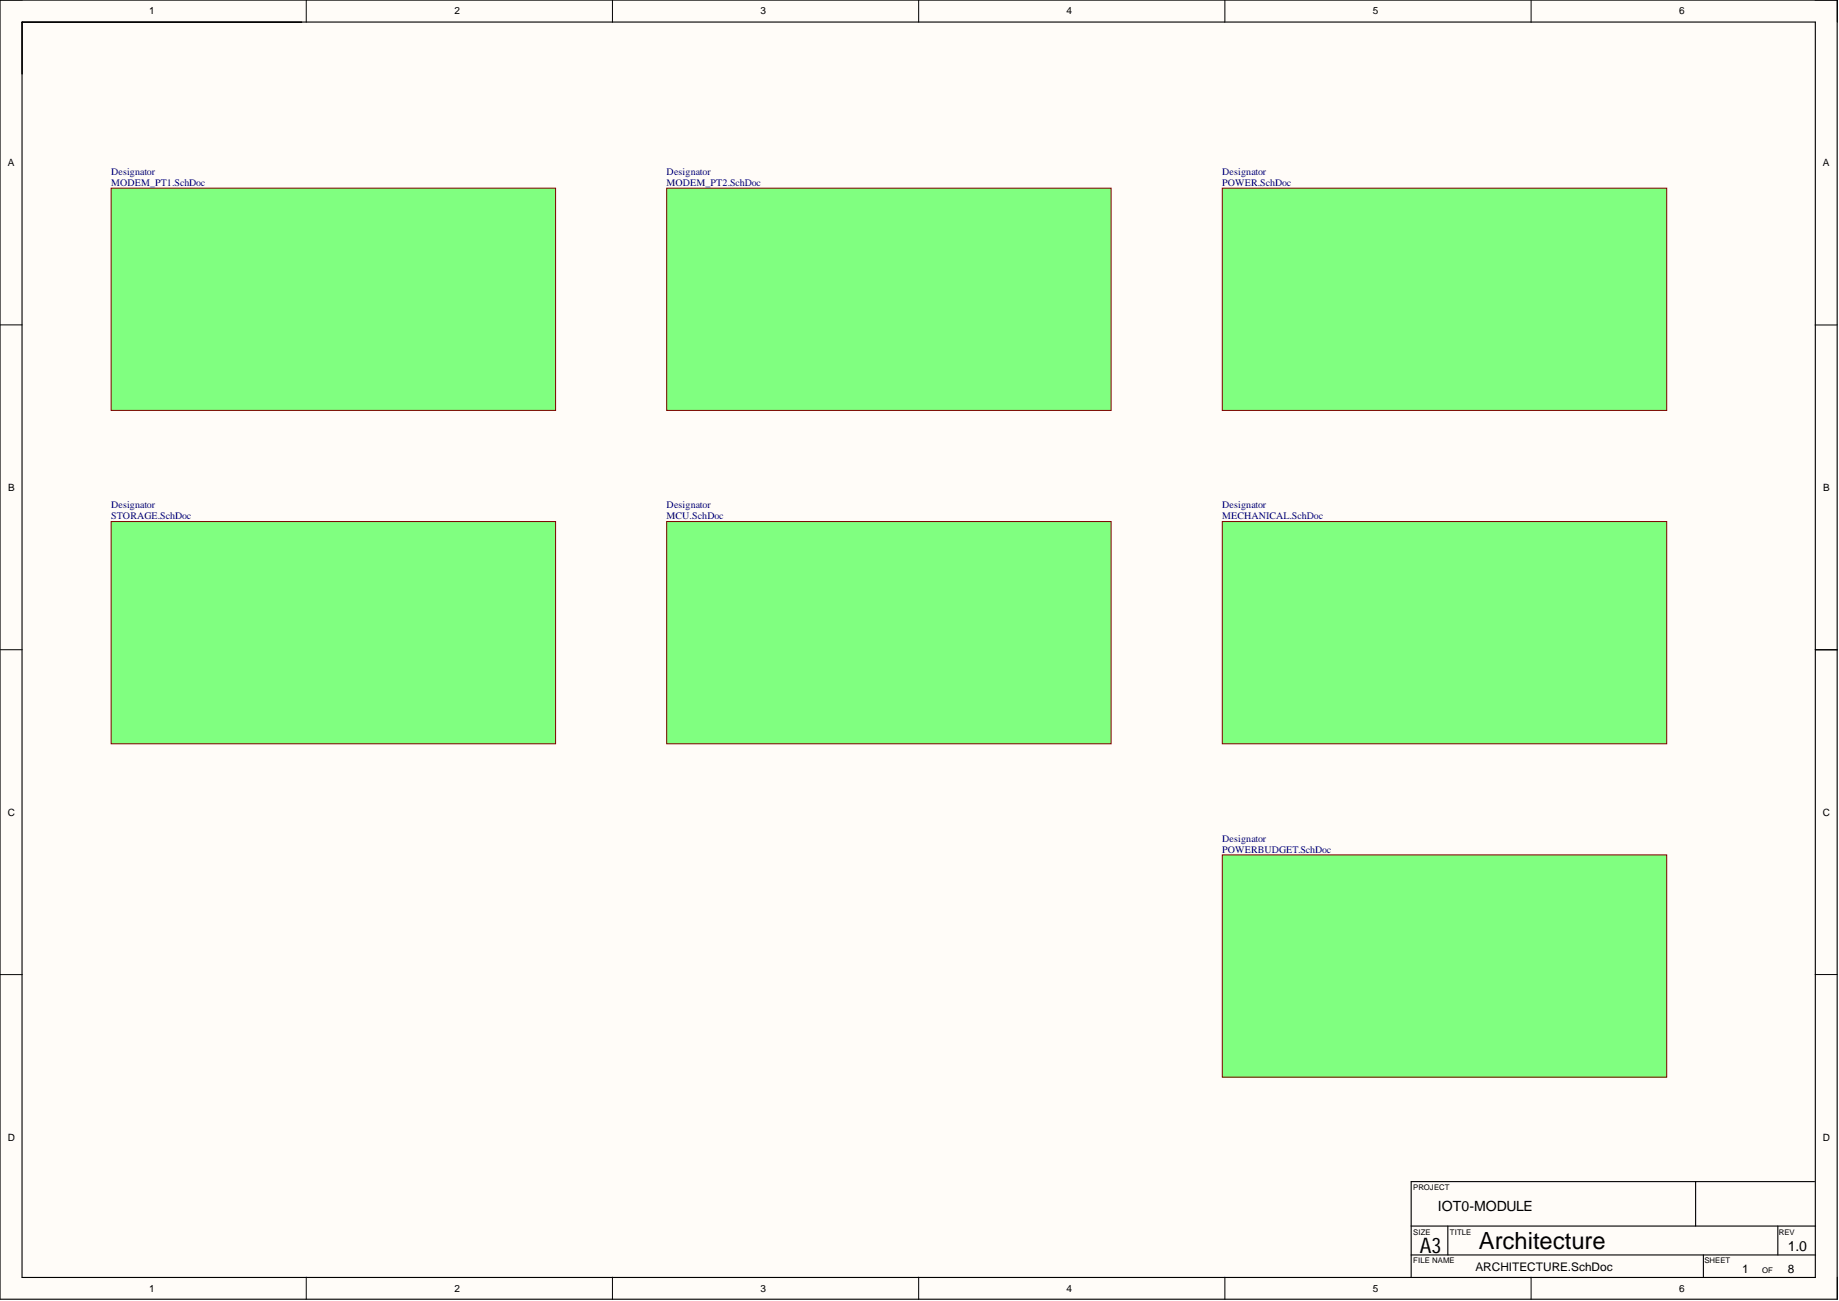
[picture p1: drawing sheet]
<svg xmlns="http://www.w3.org/2000/svg" width="420mm" height="297mm" viewBox="0 0 420 297" stroke-linecap="round" stroke-linejoin="round" font-family="sans-serif">
<defs><g id="words">
<text font-size="5.4" x="337.6" y="285.1">Architecture</text>
<text font-size="4.9" x="324.1" y="286">A3</text>
<g font-size="3.2">
<text x="328.2" y="276.5">IOT0-MODULE</text>
<text x="408.1" y="285.6">1.0</text>
</g>
<g font-size="2.7">
<text x="336.8" y="290.2">ARCHITECTURE.SchDoc</text>
<text x="397.7" y="290.8">1</text>
<text x="408.1" y="290.8">8</text>
</g>
<g font-size="2.3">
<text x="34.1" y="3.3">1</text>
<text x="103.7" y="3.3">2</text>
<text x="173.6" y="3.3">3</text>
<text x="243.5" y="3.3">4</text>
<text x="313.4" y="3.3">5</text>
<text x="383.3" y="3.3">6</text>
<text x="1.8" y="37.9">A</text>
<text x="416.1" y="37.9">A</text>
<text x="1.9" y="112.1">B</text>
<text x="416.2" y="112.1">B</text>
<text x="1.8" y="186.2">C</text>
<text x="416.1" y="186.2">C</text>
<text x="1.8" y="260.4">D</text>
<text x="416.1" y="260.4">D</text>
<text x="34.1" y="294.9">1</text>
<text x="103.7" y="294.9">2</text>
<text x="173.6" y="294.9">3</text>
<text x="243.5" y="294.9">4</text>
<text x="313.4" y="294.9">5</text>
<text x="383.3" y="294.9">6</text>
</g>
<g font-size="2.3" fill="#000080">
<text x="25.4" y="39.9">Designator</text>
<text x="152.2" y="39.9">Designator</text>
<text x="279" y="39.9">Designator</text>
<text x="25.4" y="42.5">MODEM_PT1.SchDoc</text>
<text x="152.2" y="42.5">MODEM_PT2.SchDoc</text>
<text x="279" y="42.5">POWER.SchDoc</text>
<text x="25.4" y="116">Designator</text>
<text x="25.4" y="118.6">STORAGE.SchDoc</text>
<text x="152.2" y="116">Designator</text>
<text x="152.2" y="118.6">MCU.SchDoc</text>
<text x="279" y="116">Designator</text>
<text x="279" y="118.6">MECHANICAL.SchDoc</text>
<text x="279" y="192.1">Designator</text>
<text x="279" y="194.7">POWERBUDGET.SchDoc</text>
</g>
<g font-size="1.8">
<text x="322.6" y="271.7">PROJECT</text>
<text x="322.6" y="281.9">SIZE</text>
<text x="331" y="281.9">TITLE</text>
<text x="406.1" y="281.9">REV</text>
<text x="322.6" y="288.5">FILE NAME</text>
<text x="389.1" y="288.5">SHEET</text>
<text x="402.3" y="290.8">OF</text>
</g>
</g></defs>
<g fill="#fffcf8">
<path d="M0 0h419.4v296.7h-419.4z" fill-rule="evenodd"/>
<path d="M5.1 5.1h409.3v286.5h-409.3z" fill-rule="evenodd"/>
</g>
<g fill="none" stroke="#000" stroke-width=".23">
<path d="M0 0h5.1M69.9 0v5.1M139.8 0v5.1M209.7 0v5.1M279.6 0v5.1M349.5 0v5.1M414.4 0h5v5.1M0 74.2h5.1M414.4 74.2h5M0 148.3h5.1M414.4 148.4h5M0 222.5h5.1"/>
<path d="M414.4 222.5h5M69.9 291.6v5.1M139.8 291.6v5.1M209.7 291.6v5.1M279.6 291.6v5.1M349.5 291.6v5.1M419.4 291.6v5.1"/>
</g>
<path d="M0 0h419.4v296.6h-419.4zM5 5.1h63.9M414.4 148.4h5M322.1 279.9h92.4M330.5 279.9v6.6M387.1 269.8v10.1M405.8 279.9v6.6M414.2 269.8h-92.1v21.8M5 291.7v-286.7h409.4v286.7h-409.4M322.1 286.5h92.4M388.8 286.5v5.1" fill="none" stroke="#000" stroke-width=".25"/>
<path d="M152.2 119.1h101.4v50.7h-101.4z" fill-rule="evenodd" fill="#80ff80"/>
<path d="M152.2 119.1h101.4v50.7h-101.4z" fill="none" stroke="#800000" stroke-width=".23"/>
<path d="M152.2 43h101.4v50.7h-101.4z" fill-rule="evenodd" fill="#80ff80"/>
<path d="M152.2 43h101.4v50.7h-101.4z" fill="none" stroke="#800000" stroke-width=".23"/>
<path d="M279 119.1h101.5v50.7h-101.5z" fill-rule="evenodd" fill="#80ff80"/>
<path d="M279 119.1h101.5v50.7h-101.5z" fill="none" stroke="#800000" stroke-width=".23"/>
<path d="M25.4 119.1h101.4v50.7h-101.4z" fill-rule="evenodd" fill="#80ff80"/>
<path d="M25.4 119.1h101.4v50.7h-101.4z" fill="none" stroke="#800000" stroke-width=".23"/>
<path d="M25.4 43h101.4v50.7h-101.4z" fill-rule="evenodd" fill="#80ff80"/>
<path d="M25.4 43h101.4v50.7h-101.4z" fill="none" stroke="#800000" stroke-width=".23"/>
<path d="M279 43h101.5v50.7h-101.5z" fill-rule="evenodd" fill="#80ff80"/>
<path d="M279 43h101.5v50.7h-101.5z" fill="none" stroke="#800000" stroke-width=".23"/>
<path d="M279 195.2h101.5v50.7h-101.5z" fill-rule="evenodd" fill="#80ff80"/>
<path d="M279 195.2h101.5v50.7h-101.5z" fill="none" stroke="#800000" stroke-width=".23"/>
<use href="#words"/>
</svg>
